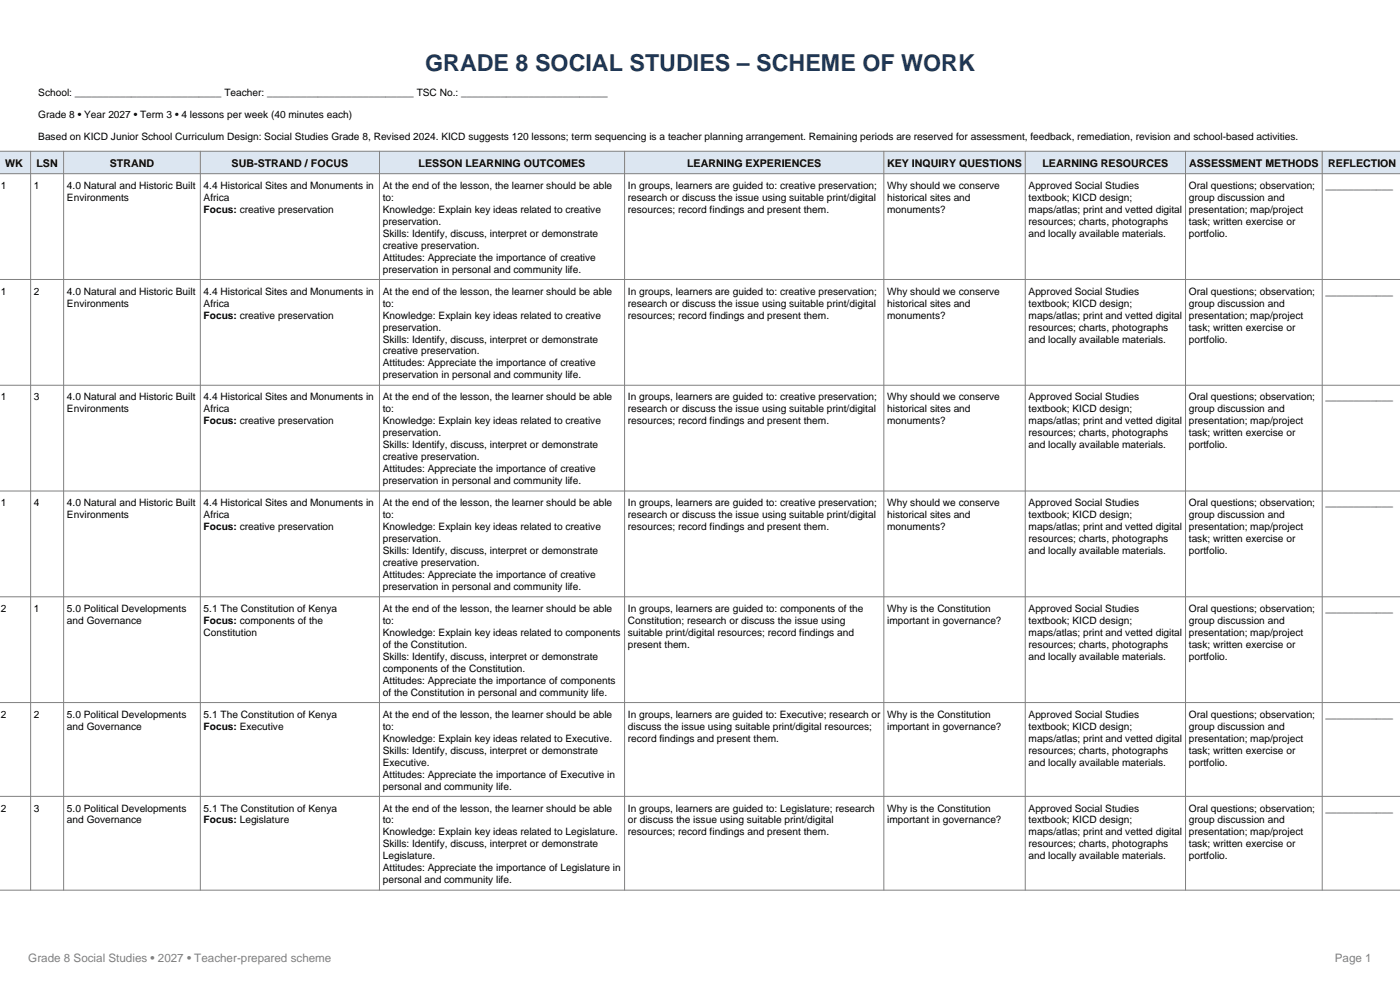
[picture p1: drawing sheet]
<svg xmlns="http://www.w3.org/2000/svg" width="297mm" height="210mm" viewBox="0 0 297 210" stroke-linecap="round" stroke-linejoin="round" font-family="sans-serif">
<defs><g id="words">
<text font-size="4.9" fill="#17365d" x="90.2" y="15.1">GRADE 8 SOCIAL STUDIES – SCHEME OF WORK</text>
<g font-size="2.5" fill="#808080">
<text x="6" y="204">Grade 8 Social Studies • 2027 • Teacher-prepared scheme</text>
<text x="283.2" y="204">Page 1</text>
</g>
<g font-size="2.3">
<text x="1.1" y="35.4">WK</text>
<text x="7.7" y="35.4">LSN</text>
<text x="23.3" y="35.4">STRAND</text>
<text x="49.1" y="35.4">SUB-STRAND / FOCUS</text>
<text x="88.8" y="35.4">LESSON LEARNING OUTCOMES</text>
<text x="145.8" y="35.4">LEARNING EXPERIENCES</text>
<text x="188.2" y="35.4">KEY INQUIRY QUESTIONS</text>
<text x="221.1" y="35.4">LEARNING RESOURCES</text>
<text x="252.3" y="35.4">ASSESSMENT METHODS</text>
<text x="281.8" y="35.4">REFLECTION</text>
</g>
<g font-size="2.2">
<text x="8.1" y="20.4">School: __________________________ Teacher: __________________________ TSC No.: __________________________</text>
<text x="8.1" y="25">Grade 8 • Year 2027 • Term 3 • 4 lessons per week (40 minutes each)</text>
<text x="8.1" y="29.7">Based on KICD Junior School Curriculum Design: Social Studies Grade 8, Revised 2024. KICD suggests 120 lessons; term sequencing is a teacher planning arrangement. Remaining periods are reserved for assessment, feedback, remediation, revision and school-based activities.</text>
<text x=".2" y="40.1">1</text>
<text x="7.2" y="40.1">1</text>
<text x="14.2" y="40.1">4.0 Natural and Historic Built</text>
<text x="43.2" y="40.1">4.4 Historical Sites and Monuments in</text>
<text x="81.2" y="40.1">At the end of the lesson, the learner should be able</text>
<text x="133.2" y="40.1">In groups, learners are guided to: creative preservation;</text>
<text x="188.2" y="40.1">Why should we conserve</text>
<text x="218.2" y="40.1">Approved Social Studies</text>
<text x="252.2" y="40.1">Oral questions; observation;</text>
<text x="281.2" y="40.1">____________</text>
<text x="14.2" y="42.6">Environments</text>
<text x="43.2" y="42.6">Africa</text>
<text x="43.2" y="45.1">Focus: creative preservation</text>
<text x="81.2" y="42.6">to:</text>
<text x="81.2" y="45.1">Knowledge: Explain key ideas related to creative</text>
<text x="81.2" y="47.7">preservation.</text>
<text x="133.2" y="42.6">research or discuss the issue using suitable print/digital</text>
<text x="133.2" y="45.1">resources; record findings and present them.</text>
<text x="188.2" y="42.6">historical sites and</text>
<text x="188.2" y="45.1">monuments?</text>
<text x="218.2" y="42.6">textbook; KICD design;</text>
<text x="218.2" y="45.1">maps/atlas; print and vetted digital</text>
<text x="218.2" y="47.7">resources; charts, photographs</text>
<text x="252.2" y="42.6">group discussion and</text>
<text x="252.2" y="45.1">presentation; map/project</text>
<text x="252.2" y="47.7">task; written exercise or</text>
<text x="81.2" y="50.2">Skills: Identify, discuss, interpret or demonstrate</text>
<text x="81.2" y="52.8">creative preservation.</text>
<text x="218.2" y="50.2">and locally available materials.</text>
<text x="252.2" y="50.2">portfolio.</text>
<text x="81.2" y="55.3">Attitudes: Appreciate the importance of creative</text>
<text x="81.2" y="57.8">preservation in personal and community life.</text>
<text x=".2" y="62.5">1</text>
<text x="7.2" y="62.5">2</text>
<text x="14.2" y="62.5">4.0 Natural and Historic Built</text>
<text x="14.2" y="65">Environments</text>
<text x="43.2" y="62.5">4.4 Historical Sites and Monuments in</text>
<text x="43.2" y="65">Africa</text>
<text x="81.2" y="62.5">At the end of the lesson, the learner should be able</text>
<text x="81.2" y="65">to:</text>
<text x="133.2" y="62.5">In groups, learners are guided to: creative preservation;</text>
<text x="133.2" y="65">research or discuss the issue using suitable print/digital</text>
<text x="188.2" y="62.5">Why should we conserve</text>
<text x="188.2" y="65">historical sites and</text>
<text x="218.2" y="62.5">Approved Social Studies</text>
<text x="218.2" y="65">textbook; KICD design;</text>
<text x="252.2" y="62.5">Oral questions; observation;</text>
<text x="252.2" y="65">group discussion and</text>
<text x="281.2" y="62.5">____________</text>
<text x="43.2" y="67.6">Focus: creative preservation</text>
<text x="81.2" y="67.6">Knowledge: Explain key ideas related to creative</text>
<text x="81.2" y="70.1">preservation.</text>
<text x="133.2" y="67.6">resources; record findings and present them.</text>
<text x="188.2" y="67.6">monuments?</text>
<text x="218.2" y="67.6">maps/atlas; print and vetted digital</text>
<text x="218.2" y="70.1">resources; charts, photographs</text>
<text x="252.2" y="67.6">presentation; map/project</text>
<text x="252.2" y="70.1">task; written exercise or</text>
<text x="81.2" y="72.7">Skills: Identify, discuss, interpret or demonstrate</text>
<text x="81.2" y="75.2">creative preservation.</text>
<text x="81.2" y="77.7">Attitudes: Appreciate the importance of creative</text>
<text x="218.2" y="72.7">and locally available materials.</text>
<text x="252.2" y="72.7">portfolio.</text>
<text x="81.2" y="80.3">preservation in personal and community life.</text>
<text x=".2" y="84.9">1</text>
<text x="7.2" y="84.9">3</text>
<text x="14.2" y="84.9">4.0 Natural and Historic Built</text>
<text x="14.2" y="87.5">Environments</text>
<text x="43.2" y="84.9">4.4 Historical Sites and Monuments in</text>
<text x="43.2" y="87.5">Africa</text>
<text x="81.2" y="84.9">At the end of the lesson, the learner should be able</text>
<text x="81.2" y="87.5">to:</text>
<text x="133.2" y="84.9">In groups, learners are guided to: creative preservation;</text>
<text x="133.2" y="87.5">research or discuss the issue using suitable print/digital</text>
<text x="188.2" y="84.9">Why should we conserve</text>
<text x="188.2" y="87.5">historical sites and</text>
<text x="218.2" y="84.9">Approved Social Studies</text>
<text x="218.2" y="87.5">textbook; KICD design;</text>
<text x="252.2" y="84.9">Oral questions; observation;</text>
<text x="252.2" y="87.5">group discussion and</text>
<text x="281.2" y="84.9">____________</text>
<text x="43.2" y="90">Focus: creative preservation</text>
<text x="81.2" y="90">Knowledge: Explain key ideas related to creative</text>
<text x="81.2" y="92.6">preservation.</text>
<text x="81.2" y="95.1">Skills: Identify, discuss, interpret or demonstrate</text>
<text x="133.2" y="90">resources; record findings and present them.</text>
<text x="188.2" y="90">monuments?</text>
<text x="218.2" y="90">maps/atlas; print and vetted digital</text>
<text x="218.2" y="92.5">resources; charts, photographs</text>
<text x="218.2" y="95.1">and locally available materials.</text>
<text x="252.2" y="90">presentation; map/project</text>
<text x="252.2" y="92.5">task; written exercise or</text>
<text x="252.2" y="95.1">portfolio.</text>
<text x="81.2" y="97.6">creative preservation.</text>
<text x="81.2" y="100.2">Attitudes: Appreciate the importance of creative</text>
<text x=".2" y="107.4">1</text>
<text x="7.2" y="107.4">4</text>
<text x="14.2" y="107.4">4.0 Natural and Historic Built</text>
<text x="43.2" y="107.4">4.4 Historical Sites and Monuments in</text>
<text x="81.2" y="102.7">preservation in personal and community life.</text>
<text x="81.2" y="107.4">At the end of the lesson, the learner should be able</text>
<text x="133.2" y="107.4">In groups, learners are guided to: creative preservation;</text>
<text x="188.2" y="107.4">Why should we conserve</text>
<text x="218.2" y="107.4">Approved Social Studies</text>
<text x="252.2" y="107.4">Oral questions; observation;</text>
<text x="281.2" y="107.4">____________</text>
<text x="14.2" y="109.9">Environments</text>
<text x="43.2" y="109.9">Africa</text>
<text x="43.2" y="112.4">Focus: creative preservation</text>
<text x="81.2" y="109.9">to:</text>
<text x="81.2" y="112.4">Knowledge: Explain key ideas related to creative</text>
<text x="133.2" y="109.9">research or discuss the issue using suitable print/digital</text>
<text x="133.2" y="112.4">resources; record findings and present them.</text>
<text x="188.2" y="109.9">historical sites and</text>
<text x="188.2" y="112.4">monuments?</text>
<text x="218.2" y="109.9">textbook; KICD design;</text>
<text x="218.2" y="112.4">maps/atlas; print and vetted digital</text>
<text x="252.2" y="109.9">group discussion and</text>
<text x="252.2" y="112.4">presentation; map/project</text>
<text x="81.2" y="115">preservation.</text>
<text x="81.2" y="117.5">Skills: Identify, discuss, interpret or demonstrate</text>
<text x="218.2" y="115">resources; charts, photographs</text>
<text x="218.2" y="117.5">and locally available materials.</text>
<text x="252.2" y="115">task; written exercise or</text>
<text x="252.2" y="117.5">portfolio.</text>
<text x="81.2" y="120.1">creative preservation.</text>
<text x="81.2" y="122.6">Attitudes: Appreciate the importance of creative</text>
<text x="81.2" y="125.1">preservation in personal and community life.</text>
<text x=".2" y="129.8">2</text>
<text x="7.2" y="129.8">1</text>
<text x="14.2" y="129.8">5.0 Political Developments</text>
<text x="43.2" y="129.8">5.1 The Constitution of Kenya</text>
<text x="81.2" y="129.8">At the end of the lesson, the learner should be able</text>
<text x="133.2" y="129.8">In groups, learners are guided to: components of the</text>
<text x="188.2" y="129.8">Why is the Constitution</text>
<text x="218.2" y="129.8">Approved Social Studies</text>
<text x="252.2" y="129.8">Oral questions; observation;</text>
<text x="281.2" y="129.8">____________</text>
<text x="14.2" y="132.3">and Governance</text>
<text x="43.2" y="132.3">Focus: components of the</text>
<text x="43.2" y="134.9">Constitution</text>
<text x="81.2" y="132.3">to:</text>
<text x="81.2" y="134.9">Knowledge: Explain key ideas related to components</text>
<text x="81.2" y="137.4">of the Constitution.</text>
<text x="133.2" y="132.3">Constitution; research or discuss the issue using</text>
<text x="133.2" y="134.9">suitable print/digital resources; record findings and</text>
<text x="133.2" y="137.4">present them.</text>
<text x="188.2" y="132.3">important in governance?</text>
<text x="218.2" y="132.3">textbook; KICD design;</text>
<text x="218.2" y="134.9">maps/atlas; print and vetted digital</text>
<text x="218.2" y="137.4">resources; charts, photographs</text>
<text x="252.2" y="132.3">group discussion and</text>
<text x="252.2" y="134.9">presentation; map/project</text>
<text x="252.2" y="137.4">task; written exercise or</text>
<text x="81.2" y="140">Skills: Identify, discuss, interpret or demonstrate</text>
<text x="81.2" y="142.5">components of the Constitution.</text>
<text x="218.2" y="140">and locally available materials.</text>
<text x="252.2" y="140">portfolio.</text>
<text x="81.2" y="145">Attitudes: Appreciate the importance of components</text>
<text x="81.2" y="147.6">of the Constitution in personal and community life.</text>
<text x=".2" y="152.2">2</text>
<text x="7.2" y="152.2">2</text>
<text x="14.2" y="152.2">5.0 Political Developments</text>
<text x="14.2" y="154.8">and Governance</text>
<text x="43.2" y="152.2">5.1 The Constitution of Kenya</text>
<text x="43.2" y="154.8">Focus: Executive</text>
<text x="81.2" y="152.2">At the end of the lesson, the learner should be able</text>
<text x="81.2" y="154.8">to:</text>
<text x="133.2" y="152.2">In groups, learners are guided to: Executive; research or</text>
<text x="133.2" y="154.8">discuss the issue using suitable print/digital resources;</text>
<text x="188.2" y="152.2">Why is the Constitution</text>
<text x="188.2" y="154.8">important in governance?</text>
<text x="218.2" y="152.2">Approved Social Studies</text>
<text x="218.2" y="154.8">textbook; KICD design;</text>
<text x="252.2" y="152.2">Oral questions; observation;</text>
<text x="252.2" y="154.8">group discussion and</text>
<text x="281.2" y="152.2">____________</text>
<text x="81.2" y="157.3">Knowledge: Explain key ideas related to Executive.</text>
<text x="81.2" y="159.9">Skills: Identify, discuss, interpret or demonstrate</text>
<text x="133.2" y="157.3">record findings and present them.</text>
<text x="218.2" y="157.3">maps/atlas; print and vetted digital</text>
<text x="218.2" y="159.9">resources; charts, photographs</text>
<text x="252.2" y="157.3">presentation; map/project</text>
<text x="252.2" y="159.9">task; written exercise or</text>
<text x="81.2" y="162.4">Executive.</text>
<text x="81.2" y="164.9">Attitudes: Appreciate the importance of Executive in</text>
<text x="81.2" y="167.5">personal and community life.</text>
<text x="218.2" y="162.4">and locally available materials.</text>
<text x="252.2" y="162.4">portfolio.</text>
<text x=".2" y="172.1">2</text>
<text x="7.2" y="172.1">3</text>
<text x="14.2" y="172.1">5.0 Political Developments</text>
<text x="43.2" y="172.1">5.1 The Constitution of Kenya</text>
<text x="81.2" y="172.1">At the end of the lesson, the learner should be able</text>
<text x="133.2" y="172.1">In groups, learners are guided to: Legislature; research</text>
<text x="188.2" y="172.1">Why is the Constitution</text>
<text x="218.2" y="172.1">Approved Social Studies</text>
<text x="252.2" y="172.1">Oral questions; observation;</text>
<text x="281.2" y="172.1">____________</text>
<text x="14.2" y="174.7">and Governance</text>
<text x="43.2" y="174.7">Focus: Legislature</text>
<text x="81.2" y="174.7">to:</text>
<text x="81.2" y="177.2">Knowledge: Explain key ideas related to Legislature.</text>
<text x="81.2" y="179.8">Skills: Identify, discuss, interpret or demonstrate</text>
<text x="133.2" y="174.7">or discuss the issue using suitable print/digital</text>
<text x="133.2" y="177.2">resources; record findings and present them.</text>
<text x="188.2" y="174.7">important in governance?</text>
<text x="218.2" y="174.7">textbook; KICD design;</text>
<text x="218.2" y="177.2">maps/atlas; print and vetted digital</text>
<text x="218.2" y="179.8">resources; charts, photographs</text>
<text x="252.2" y="174.7">group discussion and</text>
<text x="252.2" y="177.2">presentation; map/project</text>
<text x="252.2" y="179.8">task; written exercise or</text>
<text x="81.2" y="182.3">Legislature.</text>
<text x="81.2" y="184.8">Attitudes: Appreciate the importance of Legislature in</text>
<text x="218.2" y="182.3">and locally available materials.</text>
<text x="252.2" y="182.3">portfolio.</text>
<text x="81.2" y="187.4">personal and community life.</text>
</g>
</g></defs>
<path d="M-.1 32.1h297.2v4.7h-297.2z" fill-rule="evenodd" fill="#dce6f1"/>
<g fill="none" stroke="#808080" stroke-width=".21">
<path d="M0 32.1h297.1M0 36.8h297.1M6.5 32.1v156.7M13.5 32.1v156.7M42.5 32.1v156.7M80.5 32.1v156.7M132.5 32.1v156.7M187.5 32.1v156.7M217.5 32.1v156.7M251.5 32.1v156.7M280.5 32.1v156.7M0 59.3h297.1"/>
<path d="M0 81.7h297.1M0 104.2h297.1M0 126.6h297.1M0 149h297.1M0 168.9h297.1M0 188.8h297.1"/>
</g>
<use href="#words"/>
</svg>
